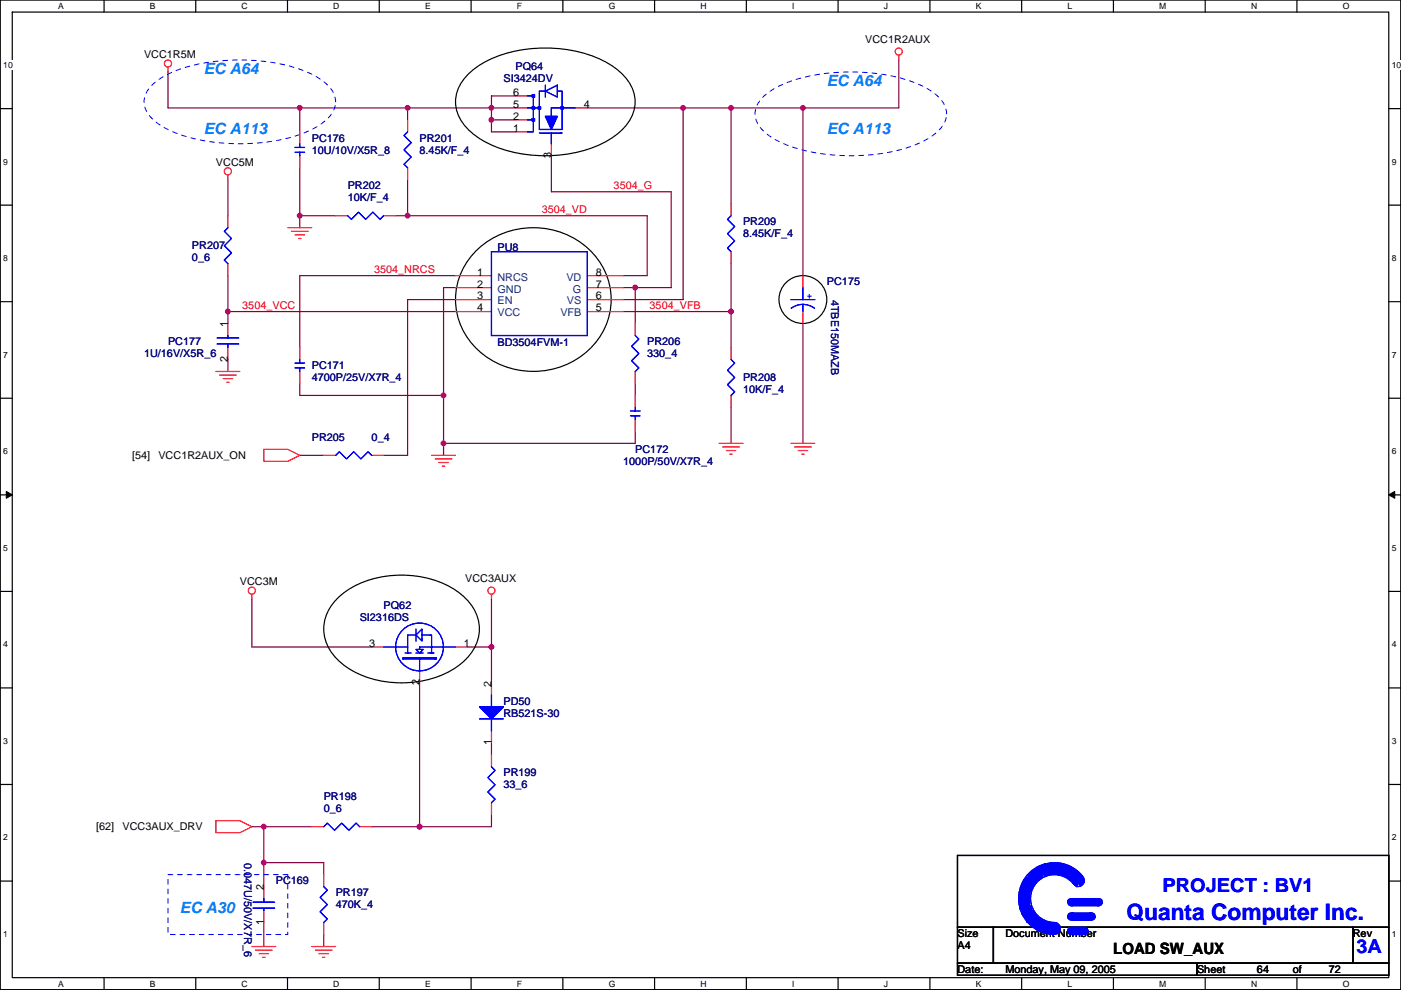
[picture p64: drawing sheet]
<svg xmlns="http://www.w3.org/2000/svg" width="297mm" height="210mm" viewBox="0 0 297 210" stroke-linecap="round" stroke-linejoin="round" font-family="sans-serif">
<defs><g id="words">
<text font-size="4.8" fill="#00f" x="238.8" y="195">Quanta Computer Inc.</text>
<g font-size="4.1" fill="#00f">
<text x="246.4" y="189.2">PROJECT : BV1</text>
<text x="287.6" y="202.2">3A</text>
</g>
<g font-size="3.3" fill="#0080ff">
<text x="43.2" y="15.8">EC A64</text>
<text x="175.3" y="18.3">EC A64</text>
<text x="43.2" y="28.5">EC A113</text>
<text x="175.3" y="28.5">EC A113</text>
<text x="38.2" y="193.6">EC A30</text>
</g>
<text font-size="3.3" x="236" y="202.2">LOAD SW_AUX</text>
<g font-size="2.3">
<text x="183.4" y="9.2">VCC1R2AUX</text>
<text x="30.5" y="12.2">VCC1R5M</text>
<text x="108.8" y="20.3">6</text>
<text x="108.8" y="22.9">5</text>
<text x="123.8" y="22.9">4</text>
<text x="108.8" y="25.4">2</text>
<text x="108.8" y="27.9">1</text>
<text x="45.8" y="35.1">VCC5M</text>
<text x="116.9" y="33.6" transform="rotate(-90 116.9 33.6)">3</text>
<text x="101.2" y="58.4">1</text>
<text x="126.3" y="58.4">8</text>
<text x="101.2" y="61">2</text>
<text x="101.2" y="63.5">3</text>
<text x="126.3" y="61">7</text>
<text x="126.3" y="63.5">6</text>
<text x="48.3" y="69.4" transform="rotate(-90 48.3 69.4)">1</text>
<text x="101.2" y="66">4</text>
<text x="126.3" y="66">5</text>
<text x="48.3" y="76.8" transform="rotate(-90 48.3 76.8)">2</text>
<text x="28" y="97.3">[54]</text>
<text x="33.6" y="97.3">VCC1R2AUX_ON</text>
<text x="50.9" y="124">VCC3M</text>
<text x="98.6" y="123.5">VCC3AUX</text>
<text x="78.3" y="137.2">3</text>
<text x="98.4" y="137.2">1</text>
<text x="88.9" y="145.3" transform="rotate(-90 88.9 145.3)">2</text>
<text x="104.2" y="145.6" transform="rotate(-90 104.2 145.6)">2</text>
<text x="104.2" y="158" transform="rotate(-90 104.2 158)">1</text>
<text x="20.4" y="176.1">[62]</text>
<text x="26" y="176.1">VCC3AUX_DRV</text>
<text x="55.9" y="188.7" transform="rotate(-90 55.9 188.7)">2</text>
<text x="55.9" y="196.1" transform="rotate(-90 55.9 196.1)">1</text>
<text x="203" y="198.7">Size</text>
<text x="203" y="201.2">A4</text>
<text x="213.2" y="198.7">Document Number</text>
<text x="286.8" y="198.7">Rev</text>
<text x="203" y="206.3">Date:</text>
<text x="213.2" y="206.3">Monday, May 09, 2005</text>
<text x="253.8" y="206.3">Sheet</text>
<text x="266.5" y="206.3">64</text>
<text x="274.1" y="206.3">of</text>
<text x="281.7" y="206.3">72</text>
</g>
<g font-size="2.3" fill="#000080">
<text x="106.7" y="17.3">SI3424DV</text>
<text x="109.3" y="14.8">PQ64</text>
<text x="66.1" y="30">PC176</text>
<text x="66.1" y="32.6">10U/10V/X5R_8</text>
<text x="89" y="30">PR201</text>
<text x="89" y="32.6">8.45K/F_4</text>
<text x="73.7" y="40.2">PR202</text>
<text x="73.7" y="42.7">10K/F_4</text>
<text x="157.5" y="47.8">PR209</text>
<text x="40.7" y="52.9">PR207</text>
<text x="105.5" y="53.1">PU8</text>
<text x="157.5" y="50.3">8.45K/F_4</text>
<text x="40.7" y="55.4">0_6</text>
<text x="175.3" y="60.5">PC175</text>
<text x="176.3" y="63.5" transform="rotate(90 176.3 63.5)">4TBE150MAZB</text>
<text x="30.5" y="75.7">1U/16V/X5R_6</text>
<text x="35.6" y="73.2">PC177</text>
<text x="105.5" y="73.4">BD3504FVM-1</text>
<text x="137.2" y="73.2">PR206</text>
<text x="137.2" y="75.7">330_4</text>
<text x="66.1" y="78.3">PC171</text>
<text x="66.1" y="80.8">4700P/25V/X7R_4</text>
<text x="157.5" y="80.8">PR208</text>
<text x="157.5" y="83.4">10K/F_4</text>
<text x="66.1" y="93.5">PR205</text>
<text x="78.8" y="93.5">0_4</text>
<text x="132.1" y="98.6">1000P/50V/X7R_4</text>
<text x="134.7" y="96.1">PC172</text>
<text x="76.3" y="131.6">SI2316DS</text>
<text x="81.3" y="129.1">PQ62</text>
<text x="106.7" y="149.4">PD50</text>
<text x="106.7" y="151.9">RB521S-30</text>
<text x="106.7" y="164.6">PR199</text>
<text x="106.7" y="167.2">33_6</text>
<text x="68.6" y="169.7">PR198</text>
<text x="68.6" y="172.3">0_6</text>
<text x="51.8" y="182.9" transform="rotate(90 51.8 182.9)">0.047U/50V/X7R_6</text>
<text x="58.5" y="187.5">PC169</text>
<text x="71.2" y="190">PR197</text>
<text x="71.2" y="192.6">470K_4</text>
</g>
<g font-size="2.3" fill="#f00">
<text x="130.1" y="40.2">3504_G</text>
<text x="114.9" y="45.2">3504_VD</text>
<text x="79.3" y="57.9">3504_NRCS</text>
<text x="51.4" y="65.6">3504_VCC</text>
<text x="137.7" y="65.6">3504_VFB</text>
</g>
<g font-size="2.3" fill="#004080">
<text x="105.5" y="59.5">NRCS</text>
<text x="120.1" y="59.5">VD</text>
<text x="105.5" y="62">GND</text>
<text x="105.5" y="64.6">EN</text>
<text x="120.2" y="64.6">VS</text>
<text x="121.5" y="62">G</text>
<text x="105.5" y="67.1">VCC</text>
<text x="118.8" y="67.1">VFB</text>
</g>
<text font-size="2.3" fill="#00f" x="171" y="63.3">+</text>
<g font-size="1.8">
<text x="12.3" y="1.9">A</text>
<text x="31.8" y="1.9">B</text>
<text x="51.2" y="1.9">C</text>
<text x="70.7" y="1.9">D</text>
<text x="90.1" y="1.9">E</text>
<text x="109.6" y="1.9">F</text>
<text x="129" y="1.9">G</text>
<text x="148.5" y="1.9">H</text>
<text x="168" y="1.9">I</text>
<text x="187.4" y="1.9">J</text>
<text x="206.9" y="1.9">K</text>
<text x="226.3" y="1.9">L</text>
<text x="245.8" y="1.9">M</text>
<text x="265.2" y="1.9">N</text>
<text x="284.7" y="1.9">O</text>
<text x=".7" y="14.4">10</text>
<text x="295.1" y="14.4">10</text>
<text x=".7" y="34.9">9</text>
<text x="295.1" y="34.9">9</text>
<text x=".7" y="55.4">8</text>
<text x="295.1" y="55.4">8</text>
<text x=".7" y="75.8">7</text>
<text x="295.1" y="75.8">7</text>
<text x=".7" y="96.3">6</text>
<text x="295.1" y="96.3">6</text>
<text x=".7" y="116.8">5</text>
<text x="295.1" y="116.8">5</text>
<text x=".7" y="137.2">4</text>
<text x="295.1" y="137.2">4</text>
<text x=".7" y="157.7">3</text>
<text x="295.1" y="157.7">3</text>
<text x=".7" y="178.2">2</text>
<text x="295.1" y="178.2">2</text>
<text x=".7" y="198.6">1</text>
<text x="295.1" y="198.6">1</text>
<text x="12.3" y="209.2">A</text>
<text x="31.8" y="209.2">B</text>
<text x="51.2" y="209.2">C</text>
<text x="70.7" y="209.2">D</text>
<text x="90.1" y="209.2">E</text>
<text x="109.6" y="209.2">F</text>
<text x="129" y="209.2">G</text>
<text x="148.5" y="209.2">H</text>
<text x="168" y="209.2">I</text>
<text x="187.4" y="209.2">J</text>
<text x="206.9" y="209.2">K</text>
<text x="226.3" y="209.2">L</text>
<text x="245.8" y="209.2">M</text>
<text x="265.2" y="209.2">N</text>
<text x="284.7" y="209.2">O</text>
</g>
</g></defs>
<path d="M.1 0h296.9v209.8h-296.9zM2.6 2.6h291.8v204.7h-291.8z" fill="none" stroke="#000" stroke-width=".25"/>
<g fill="#fff">
<path d="M12.3 .3h1.2v2h-1.2z"/>
<path d="M12.3 207.5h1.2v2.1h-1.2z"/>
</g>
<path d="M22.1 0v2.6M22.1 207.3v2.5" fill="none" stroke="#000" stroke-width=".25"/>
<g fill="#fff">
<path d="M31.8 .3h1.2v2h-1.2z"/>
<path d="M31.8 207.5h1.2v2.1h-1.2z"/>
</g>
<path d="M41.5 0v2.6M41.5 207.3v2.5" fill="none" stroke="#000" stroke-width=".25"/>
<g fill="#fff">
<path d="M51.2 .3h1.3v2h-1.3z"/>
<path d="M51.2 207.5h1.3v2.1h-1.3z"/>
</g>
<path d="M61 0v2.6M61 207.3v2.5" fill="none" stroke="#000" stroke-width=".25"/>
<g fill="#fff">
<path d="M70.7 .3h1.3v2h-1.3z"/>
<path d="M70.7 207.5h1.3v2.1h-1.3z"/>
</g>
<path d="M80.4 0v2.6M80.4 207.3v2.5" fill="none" stroke="#000" stroke-width=".25"/>
<g fill="#fff">
<path d="M90.1 .3h1.2v2h-1.2z"/>
<path d="M90.1 207.5h1.2v2.1h-1.2z"/>
</g>
<path d="M99.9 0v2.6M99.9 207.3v2.5" fill="none" stroke="#000" stroke-width=".25"/>
<g fill="#fff">
<path d="M109.6 .3h1.1v2h-1.1z"/>
<path d="M109.6 207.5h1.1v2.1h-1.1z"/>
</g>
<path d="M119.3 0v2.6M119.3 207.3v2.5" fill="none" stroke="#000" stroke-width=".25"/>
<g fill="#fff">
<path d="M129 .3h1.4v2h-1.4z"/>
<path d="M129 207.5h1.4v2.1h-1.4z"/>
</g>
<path d="M138.8 0v2.6M138.8 207.3v2.5" fill="none" stroke="#000" stroke-width=".25"/>
<g fill="#fff">
<path d="M148.5 .3h1.3v2h-1.3z"/>
<path d="M148.5 207.5h1.3v2.1h-1.3z"/>
</g>
<path d="M158.2 0v2.6M158.2 207.3v2.5" fill="none" stroke="#000" stroke-width=".25"/>
<g fill="#fff">
<path d="M168 .3h.5v2h-.5z"/>
<path d="M168 207.5h.5v2.1h-.5z"/>
</g>
<path d="M177.7 0v2.6M177.7 207.3v2.5" fill="none" stroke="#000" stroke-width=".25"/>
<g fill="#fff">
<path d="M187.4 .3h.9v2h-.9z"/>
<path d="M187.4 207.5h.9v2.1h-.9z"/>
</g>
<path d="M197.2 0v2.6M197.2 207.3v2.5" fill="none" stroke="#000" stroke-width=".25"/>
<g fill="#fff">
<path d="M206.9 .3h1.2v2h-1.2z"/>
<path d="M206.9 207.5h1.2v2.1h-1.2z"/>
</g>
<path d="M216.6 0v2.6M216.6 207.3v2.5" fill="none" stroke="#000" stroke-width=".25"/>
<g fill="#fff">
<path d="M226.3 .3h1v2h-1z"/>
<path d="M226.3 207.5h1v2.1h-1z"/>
</g>
<path d="M236.1 0v2.6M236.1 207.3v2.5" fill="none" stroke="#000" stroke-width=".25"/>
<g fill="#fff">
<path d="M245.8 .3h1.5v2h-1.5z"/>
<path d="M245.8 207.5h1.5v2.1h-1.5z"/>
</g>
<path d="M255.5 0v2.6M255.5 207.3v2.5" fill="none" stroke="#000" stroke-width=".25"/>
<g fill="#fff">
<path d="M265.2 .3h1.3v2h-1.3z"/>
<path d="M265.2 207.5h1.3v2.1h-1.3z"/>
</g>
<path d="M275 0v2.6M275 207.3v2.5" fill="none" stroke="#000" stroke-width=".25"/>
<g fill="#fff">
<path d="M284.7 .3h1.4v2h-1.4z"/>
<path d="M284.7 207.5h1.4v2.1h-1.4z"/>
<path d="M.7 12.8h2v2h-2z"/>
<path d="M295.1 12.8h1.9v2h-1.9z"/>
<path d="M.7 33.3h1v2h-1z"/>
<path d="M295.1 33.3h1v2h-1z"/>
</g>
<path d="M.1 23h2.5M294.4 23h2.6" fill="none" stroke="#000" stroke-width=".25"/>
<g fill="#fff">
<path d="M.7 53.7h1v2.1h-1z"/>
<path d="M295.1 53.7h1v2.1h-1z"/>
</g>
<path d="M.1 43.5h2.5M294.4 43.5h2.6" fill="none" stroke="#000" stroke-width=".25"/>
<g fill="#fff">
<path d="M.7 74.2h1v2h-1z"/>
<path d="M295.1 74.2h1v2h-1z"/>
</g>
<path d="M.1 64h2.5M294.4 64h2.6" fill="none" stroke="#000" stroke-width=".25"/>
<g fill="#fff">
<path d="M.7 94.7h1v2h-1z"/>
<path d="M295.1 94.7h1v2h-1z"/>
</g>
<path d="M.1 84.4h2.5M294.4 84.4h2.6" fill="none" stroke="#000" stroke-width=".25"/>
<g fill="#fff">
<path d="M.7 115.1h1v2.1h-1z"/>
<path d="M295.1 115.1h1v2.1h-1z"/>
</g>
<path d="M.1 104.9h2.5M294.4 104.9h2.6" fill="none" stroke="#000" stroke-width=".25"/>
<path d="M1.3 104.2l1.3 .7-1.3 .7zM294.4 104.9l1.3-.7v1.4z" fill="#000" stroke="#000" stroke-width=".21"/>
<g fill="#fff">
<path d="M.7 135.6h1v2h-1z"/>
<path d="M295.1 135.6h1v2h-1z"/>
</g>
<path d="M.1 125.4h2.5M294.4 125.4h2.6" fill="none" stroke="#000" stroke-width=".25"/>
<g fill="#fff">
<path d="M.7 156.1h1v2h-1z"/>
<path d="M295.1 156.1h1v2h-1z"/>
</g>
<path d="M.1 145.9h2.5M294.4 145.9h2.6" fill="none" stroke="#000" stroke-width=".25"/>
<g fill="#fff">
<path d="M.7 176.6h1v2h-1z"/>
<path d="M295.1 176.6h1v2h-1z"/>
</g>
<path d="M.1 166.3h2.5M294.4 166.3h2.6" fill="none" stroke="#000" stroke-width=".25"/>
<g fill="#fff">
<path d="M.7 197h1v2.1h-1z"/>
<path d="M295.1 197h1v2.1h-1z"/>
</g>
<g fill="none" stroke="#000" stroke-width=".25">
<path d="M98.9 16.1a22 22 0 0 1 14.8-5.9 26.4 26.4 0 0 1 16.6 4.1 8.5 8.5 0 0 1 4 9.6 13.2 13.2 0 0 1-8 7.2 29.1 29.1 0 0 1-24.2-1.4 9.9 9.9 0 0 1-5.5-8.1 8 8 0 0 1 2.3-5.5zM101.4 52.7a17.3 17.3 0 0 1 26.2 3.5 14.7 14.7 0 0 1-6.7 20.7 17.1 17.1 0 0 1-23-7.5 14.4 14.4 0 0 1 3.5-16.7zM71.8 126.6a21.1 21.1 0 0 1 18.5-4.1 15.3 15.3 0 0 1 10.5 7.2 8.6 8.6 0 0 1-2.3 10.4 21 21 0 0 1-18.6 4.1 15.2 15.2 0 0 1-10.4-7.2 8.6 8.6 0 0 1 2.3-10.4zM.1 186.8h2.5M203 181.4h91.4v15.2h-91.4zM203 196.6h7.6v7.6h-7.6zM210.6 196.6h76.2v7.6h-76.2zM286.8 196.6h7.6v7.6h-7.6zM294.4 186.8h2.6M203 204.2h50.8v2.6h-50.8zM253.8 204.2h40.6v2.6h-40.6z"/>
<circle cx="170.2" cy="63.5" r="5.1"/>
</g>
<g fill="none" stroke="#800040" stroke-width=".25">
<path d="M35.6 15.3v7.6h73.7M190.6 12.7v10.2h-66.1M48.3 38.1v7.6M63.6 22.9v5.1M63.6 35.6v12.7M86.4 38.1v7.6h50.8v12.7h-5.1M86.4 22.9v2.5M104.2 25.4h5.1M109.3 20.3h-5.1v7.7h5.1M116.9 33v7.7h25.4v20.3h-10.2M144.8 22.9v40.6h-12.7M155 22.9v20.3"/>
<path d="M170.2 22.9v35.5M48.3 58.4v10.2M63.6 45.7h7.6M83.9 45.7h2.5M96.6 58.4h-33v15.3M155 55.9v17.8M48.3 66.1h48.3M48.3 76.2v2.6M96.6 63.5h-10.2v33h-5.1M96.6 61h-2.6v35.5M132.1 66.1h22.9M134.7 61v7.6"/>
<path d="M170.2 68.6v25.4M63.6 81.3v2.5h30.4M63.6 96.5h5M134.7 81.3v2.5M134.7 91.5v2.5h-40.7M155 86.4v7.6M53.4 127v10.2h25.4M99.1 137.2h5.1v7.6M104.2 127v10.2M89 144.8v30.5M104.2 157.5v2.5M53.4 175.3h12.7"/>
<path d="M55.9 175.3v12.7M104.2 172.7v2.6h-25.4M55.9 195.6v5.1M55.9 182.9h12.7v2.5M68.6 198.1v2.6"/>
</g>
<g fill="#f0f" stroke="#f0f" stroke-width=".25">
<circle cx="155" cy="66" r=".5"/>
<circle cx="170.2" cy="22.9" r=".5"/>
<circle cx="144.8" cy="22.9" r=".5"/>
<circle cx="86.4" cy="45.7" r=".5"/>
<circle cx="94" cy="83.8" r=".5"/>
<circle cx="48.3" cy="66" r=".5"/>
<circle cx="104.2" cy="137.2" r=".5"/>
<circle cx="134.7" cy="61" r=".5"/>
<circle cx="63.5" cy="22.9" r=".5"/>
<circle cx="86.4" cy="22.9" r=".5"/>
<circle cx="104.2" cy="22.9" r=".5"/>
<circle cx="104.2" cy="25.4" r=".5"/>
<circle cx="155" cy="22.9" r=".5"/>
<circle cx="88.9" cy="175.3" r=".5"/>
<circle cx="55.9" cy="175.3" r=".5"/>
<circle cx="94" cy="94" r=".5"/>
<circle cx="55.9" cy="182.9" r=".5"/>
<circle cx="63.5" cy="45.7" r=".5"/>
</g>
<g fill="none" stroke="#f00" stroke-width=".25">
<path d="M35.6 14.2v1.1M190.6 11.7v1M48.3 37.1v1M63.6 28v2.5M63.6 33v2.6M86.4 25.4v2.6M86.4 35.6v2.5M109.3 20.3h2.5M109.3 22.9h2.5M109.3 25.4h2.5M109.3 28h2.5M116.9 30.5v2.5"/>
<path d="M122 22.9h2.5M48.3 45.7v2.6M48.3 55.9v2.5M61 48.3h5.1M61.8 49h3.5M62.5 49.8h2.1M63.3 50.6h.5M71.2 45.7h2.5M81.3 45.7h2.6M96.6 58.4h7.6M124.5 58.4h7.6M155 43.2v2.5"/>
<path d="M155 53.4v2.5M170.2 58.4v2.6M45.8 78.8h5.1M46.5 79.5h3.6M48.3 68.6v2.5M48.3 73.7v2.5M63.6 73.7v2.5M63.6 78.8v2.5M96.6 66.1h7.6M96.6 61h7.6M96.6 63.5h7.6M124.5 66.1h7.6"/>
<path d="M124.5 61h7.6M124.5 63.5h7.6M134.7 68.6v2.5M134.7 78.8v2.5M155 73.7v2.5M170.2 66.1v2.5M47.3 80.3h2M48.1 81h.5M55.9 95.3h5.1l2.6 1.2-2.6 1.3h-5.1zM68.6 96.5h2.6M78.8 96.5h2.5M91.5 96.5h5.1"/>
<path d="M92.3 97.3h3.5M93 98.1h2.1M93.8 98.8h.5M134.7 83.8v2.6M134.7 88.9v2.6M152.5 94h5M153.2 94.8h3.6M154 95.5h2M154.7 96.3h.6M155 83.8v2.6M167.7 94h5.1M168.5 94.8h3.5"/>
<path d="M169.2 95.5h2.1M170 96.3h.5M53.4 126v1M78.8 137.2h2.5M96.6 137.2h2.5M104.2 126v1M89 142.3v2.5M104.2 144.8v2.5M104.2 155v2.5M45.8 174h5.1l2.5 1.3-2.5 1.3h-5.1zM66.1 175.3h2.5M76.3 175.3h2.5"/>
<path d="M104.2 160v2.6M104.2 170.2v2.5M55.9 188v2.5M55.9 193.1v2.5M68.6 185.4v2.6M68.6 195.6v2.5M53.4 200.7h5.1M54.2 201.4h3.5M54.9 202.2h2.1M55.7 203h.5M66.1 200.7h5.1M66.9 201.4h3.5"/>
<path d="M67.6 202.2h2.1M68.4 203h.5"/>
<circle cx="35.6" cy="13.5" r=".76"/>
<circle cx="190.5" cy="10.9" r=".76"/>
<circle cx="48.3" cy="36.3" r=".76"/>
<circle cx="53.4" cy="125.2" r=".76"/>
<circle cx="104.2" cy="125.2" r=".76"/>
</g>
<path d="M32.1 18.1a20.7 20.7 0 0 1 10.8-4.7 41.4 41.4 0 0 1 22.3 1.9 10.5 10.5 0 0 1 5.5 4.5 4.5 4.5 0 0 1-1.1 5.3 20.7 20.7 0 0 1-10.9 4.7 41.1 41.1 0 0 1-22.2-1.9 10.5 10.5 0 0 1-5.5-4.5 4.5 4.5 0 0 1 1.1-5.3zM161.7 20.7a20.7 20.7 0 0 1 10.8-4.7 41.4 41.4 0 0 1 22.2 1.9 10.5 10.5 0 0 1 5.6 4.4 4.5 4.5 0 0 1-1.2 5.3 20.7 20.7 0 0 1-10.8 4.7 41.1 41.1 0 0 1-22.3-1.9 10.5 10.5 0 0 1-5.5-4.5 4.5 4.5 0 0 1 1.2-5.2zM35.6 185.4h25.4v12.7h-25.4z" fill="none" stroke="#00f" stroke-width=".21" stroke-dasharray="1 1 1 1 1 1 1 1"/>
<g fill="none" stroke="#00f" stroke-width=".25">
<path d="M115.6 18.1v2.5M115.6 19.3l2.6-1.2v2.2M118.2 19.3h1v8.2h-4.8v-8.2h1.2l2.6 1.3M62.5 32.3h2.1M62.5 31.3h2.1M63.6 30.5v.8M63.6 32.3v.7M86.4 28l-.7 .7 1.5 1.5-1.5 1.6 1.5 1.5-1.5 1.5 .7 .8M111.8 22.9h1.5v-.3h-.5v.5h.5v-.2h-.2M111.8 20.3h1.3v5.1h-1.3M112.8 20.1h.5v.5h-.5zM112.8 25.2h.5v.5h-.5v-.5h.3v2.8h-1.3"/>
<path d="M113.3 22.9h1.1M114.1 22.6h.5v.5h-.5zM114.4 28.2h4.8M116.9 28.2v2.3M118.9 22.6h.5v.5h-.5zM122 22.9h-5.1v1.8M48.3 48.3l-.7 .7 1.5 1.6-1.5 1.5 1.5 1.5-1.5 1.5 .7 .8M73.7 45.7l.8 .8 1.5-1.5 1.5 1.5 1.6-1.5 1.5 1.5 .7-.8M104.2 53.4h20.3v17.7h-20.3zM155 45.7l-.8 .8 1.6 1.5-1.6 1.6 1.6 1.5-1.6 1.5 .8 .8M46 72.9h4.6M46 71.6h4.6"/>
<path d="M48.3 71.1v.5M48.3 72.9v.8M62.5 78h2.1M62.5 77h2.1M63.6 76.2v.8M63.6 78v.8M134.7 71.1l.7 .8-1.5 1.5 1.5 1.6-1.5 1.5 1.5 1.5-.7 .8M155 76.2l.8 .8-1.6 1.5 1.6 1.5-1.6 1.6 1.6 1.5-.8 .7M167.7 63.5h5.1M167.7 65.4a4.1 4.1 0 0 1 5 0M170.2 61v2.5M170.2 64.5v1.6"/>
<path d="M71.2 96.5l.7-.7 1.6 1.5 1.5-1.5 1.5 1.5 1.5-1.5 .8 .7M133.7 87.1h2M133.7 88.2h2M134.7 86.4v.7M134.7 88.2v.7M81.3 137.2h5.1M85.4 139.5h7.1v.2h-7.1zM85.9 138.5h1.3M86.4 137.2v1.3M88.2 134.6h-1.8v2.6M88.2 134.6l1.3-1.2v2.3M88.2 134.6l1.3 1.3v-.5"/>
<path d="M88.2 137.7h1.5l-.7 .8zM88.2 138.5h1.5M88.2 133.4v2.5M89 139.7v2.6M89.5 134.6h2v3.9M90.7 138.5h1.3M96.6 137.2h-7.6v.5M101.7 152.4h5M104.2 147.3v2.6M104.2 152.4v2.6M68.6 175.3l.8-.8 1.5 1.5 1.6-1.5 1.5 1.5 1.5-1.5 .8 .8M104.2 162.6l.8 .7-1.6 1.6 1.6 1.5-1.6 1.5 1.6 1.5-.8 .8"/>
<path d="M53.7 191.3h4.5M53.7 192.6h4.5M55.9 190.5v.8M55.9 192.6v.5M68.6 188l.8 .7-1.5 1.6 1.5 1.5-1.5 1.5 1.5 1.5-.8 .8M216.2 188.7v3.6l.3 .8v-5.1l.2-.5v6.3l.3 .3v-7.1l.2-.5v8.1l.3 .2v-8.6l.2-.3v9.7M218 195.6v-9.9l.2-.3v10.5h.3v-3.9l.3 .6v3.5l.2 .3v-3.3l.3 .5v3l.2 .3v-3.1l.3 .3v3h.2v-2.8l.3 .3v2.8h.2v-2.6l.3 .3v2.3l.2 .2v-2.5l.3 .2v2.3h.2v-2M218.5 184.9v4.4l.3-.8v-3.6l.2-.2v3.3l.3-.3v-3.3l.2-.2v3l.3-.2v-3.1h.2v2.8l.3-.2v-2.6l.2-.2v2.5l.3-.3v-2.2l.2-.3v2.5M221.5 195.3v.3h.3v2h.3v-2h.2v2.3h-.5l.8-2.3v2.3l.2-.3v-2l.3 .5v1.8h.2v-2h.3v2h.2v-2h.3v2l.2-.3v-1.5l.3 .3v1M221.5 183.2v2.5l-.2-.3v-2zM221.5 184.5a6.4 6.4 0 0 1 7.8 3.3M221.5 184.2a6.6 6.6 0 0 1 7.8 3.1"/>
<path d="M221.5 184a6.9 6.9 0 0 1 8.1 3.2M221.6 185.3a5.6 5.6 0 0 1 7 2.7M221.6 185a5.9 5.9 0 0 1 7 2.5M221.6 184.8a6.1 6.1 0 0 1 7.4 3M221.6 185.6a5.3 5.3 0 0 1 6.7 2.4M221.8 183.6a7.2 7.2 0 0 1 8 3.4M221.8 183.4a7.4 7.4 0 0 1 8.1 3.3M221.8 183.4v2M226.6 190.8h6.9v.2h-7.1v.3h7.3l-.2 .2h-6.9l.3 .3h6.6M226.6 193.8h5.4v.3h-5.4l-.2 .2h5.8l-.2 .3h-5.6l.5 .2h4.8M226.6 196.9h3.8v.2h-4v.3h4.3l-.3 .2h-4l.5 .3h3.5M227.1 196.6h2.8"/>
<path d="M227.1 198.1h2.8M227.1 195.1h4.4M227.1 193.6h4.4M227.1 192h5.9M227.1 190.5h5.9M227.5 187.3a5.1 5.1 0 0 0-8.5 1 5.1 5.1 0 0 0 4.6 7.3M229.5 185.8a7.6 7.6 0 0 0-12.8 1.4 7.6 7.6 0 0 0 6.9 10.9"/>
<circle cx="88.9" cy="137.2" r="5.1"/>
<circle cx="223.6" cy="196.9" r="1.26"/>
<circle cx="227.1" cy="194.3" r=".76"/>
<circle cx="227.1" cy="191.3" r=".76"/>
<circle cx="227.1" cy="197.4" r=".76"/>
<circle cx="228.6" cy="186.7" r="1.26"/>
<circle cx="229.9" cy="197.4" r=".76"/>
<circle cx="231.4" cy="194.3" r=".76"/>
<circle cx="233" cy="191.3" r=".76"/>
</g>
<g fill="#00f" stroke="#00f" stroke-width=".25">
<path d="M101.7 149.9h5l-2.5 2.5z" fill-rule="evenodd"/>
<path d="M101.7 149.9h5l-2.5 2.5z" fill-rule="evenodd"/>
<path d="M115.6 24.7h2.6l-1.3 2.8z" fill-rule="evenodd"/>
<path d="M115.6 24.7h2.6l-1.3 2.8z" fill-rule="evenodd"/>
</g>
<use href="#words"/>
</svg>
